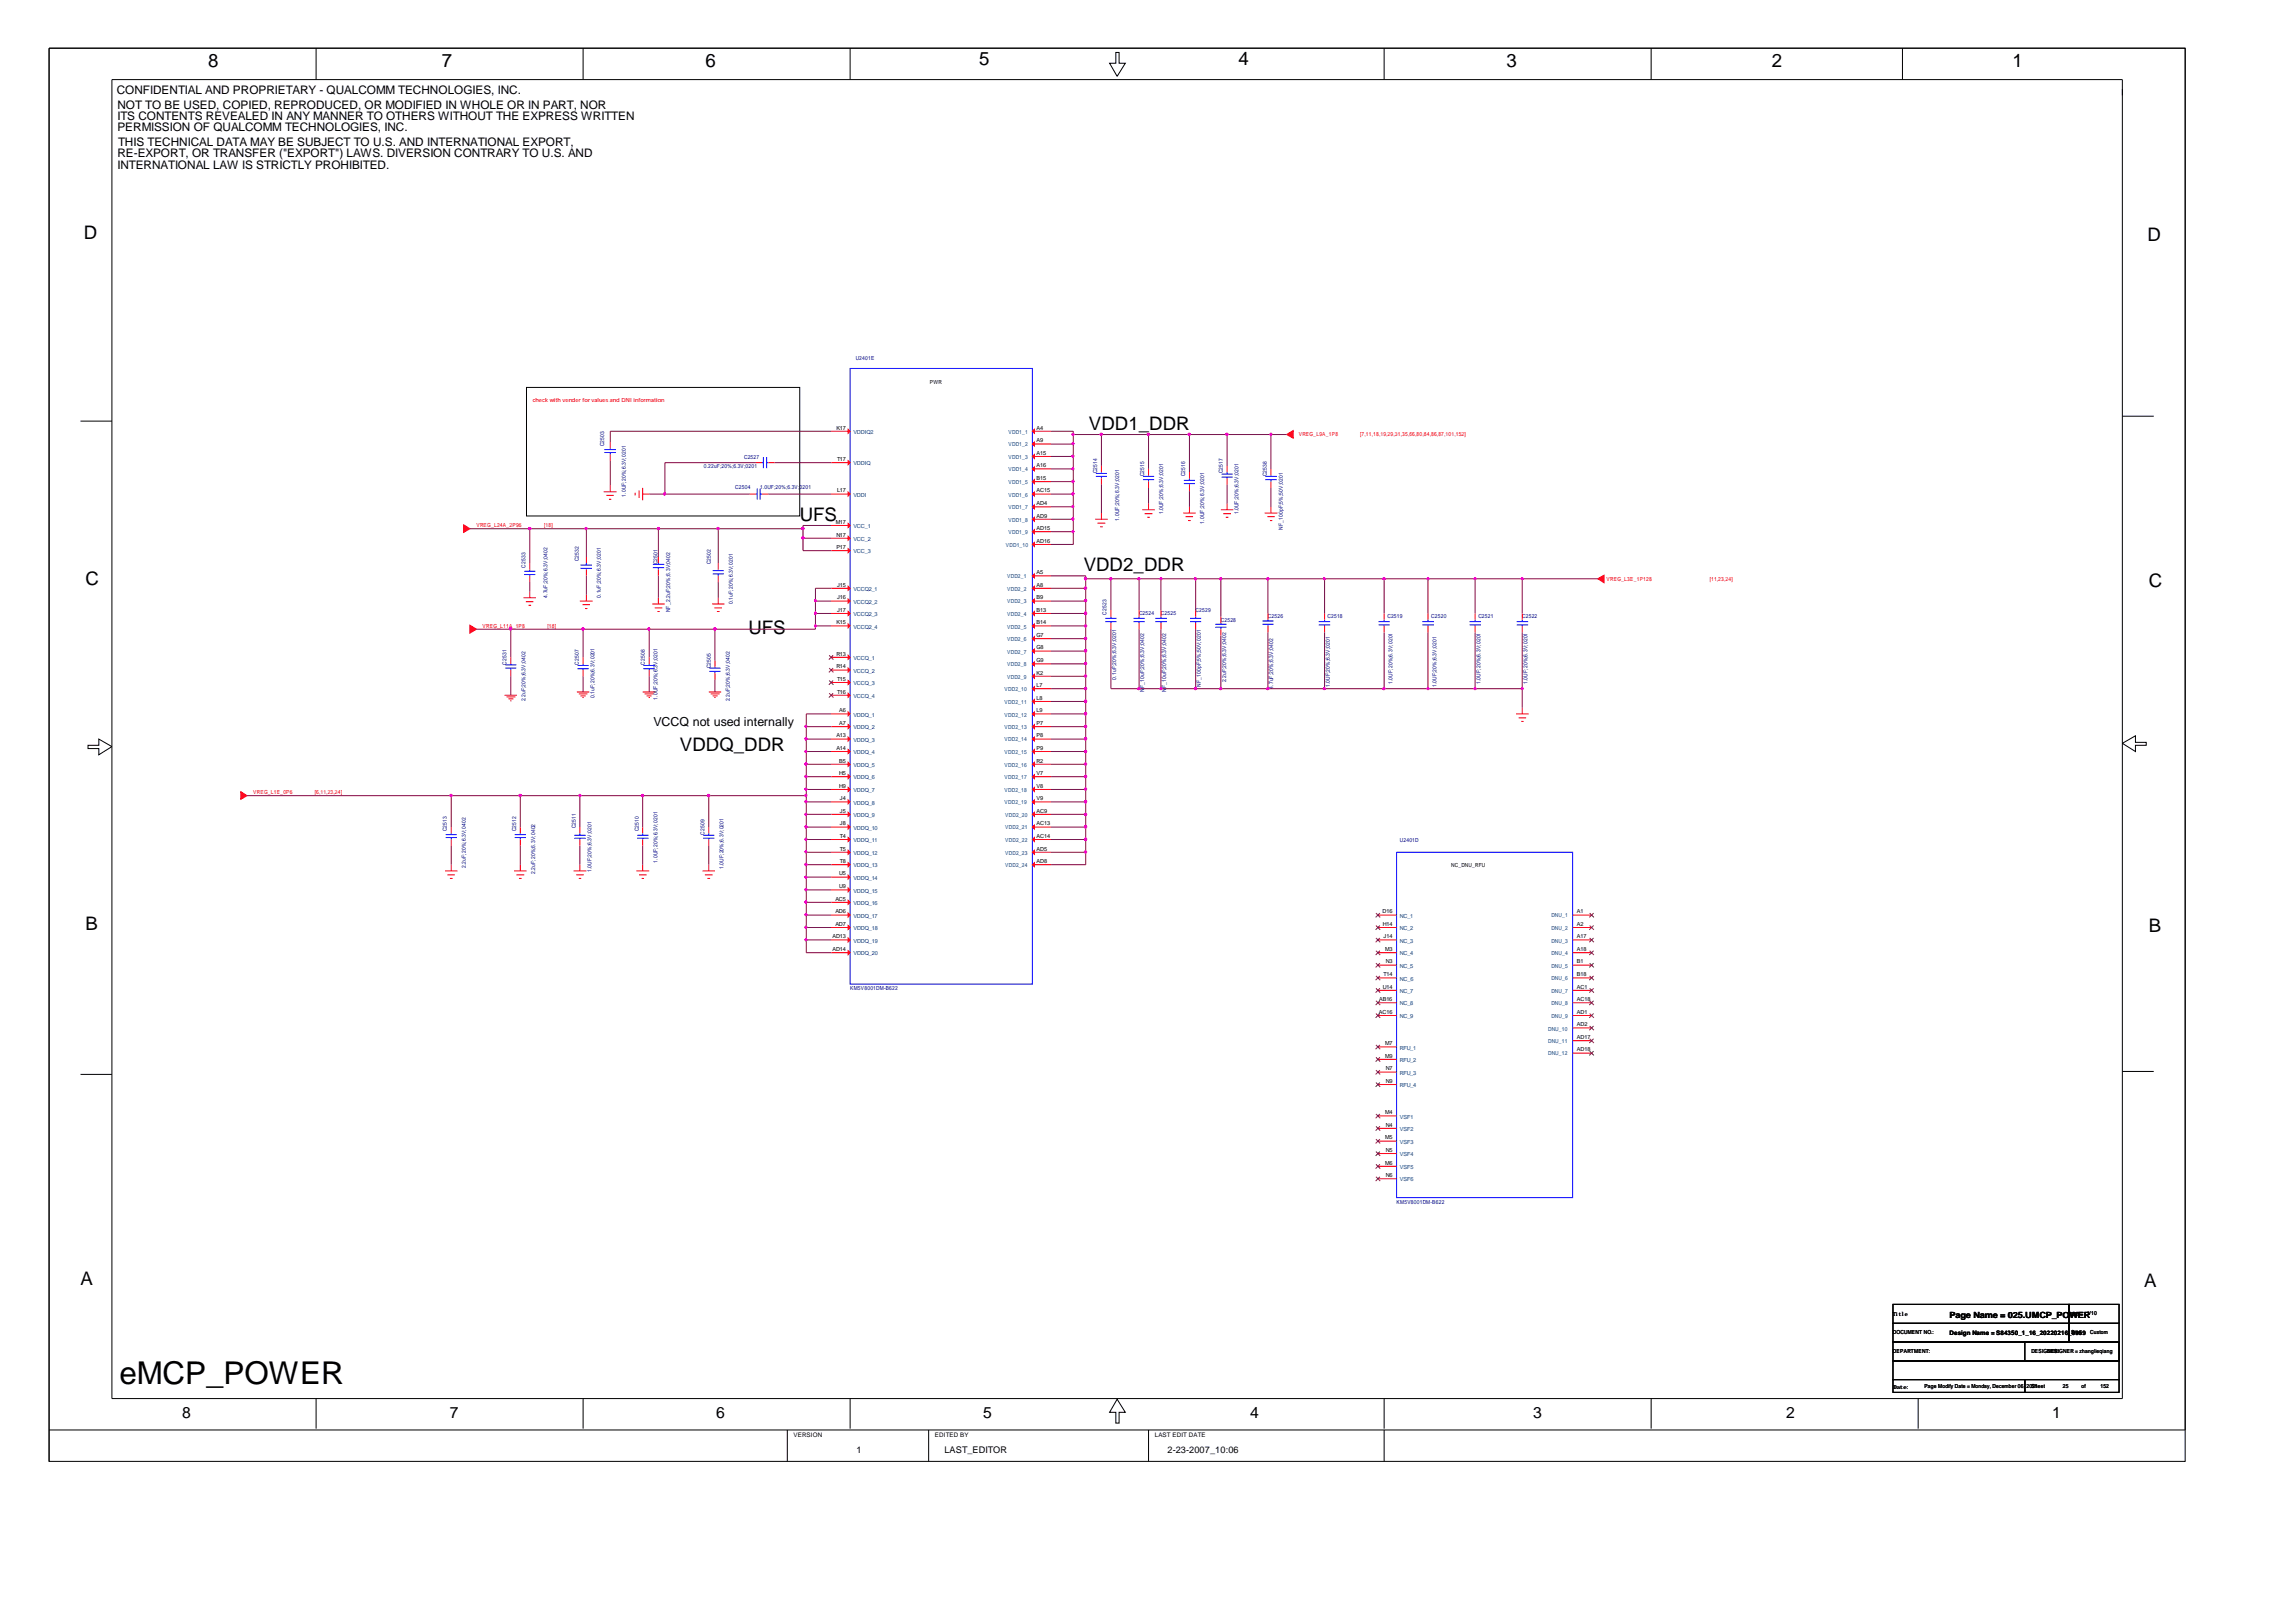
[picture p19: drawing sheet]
<svg xmlns="http://www.w3.org/2000/svg" width="297mm" height="210mm" viewBox="0 0 297 210" stroke-linecap="round" stroke-linejoin="round" font-family="sans-serif">
<defs><g id="words">
<text font-size="4.1" x="15.5" y="179">eMCP_POWER</text>
<g font-size="2.4">
<text x="26.9" y="8.7">8</text>
<text x="57.1" y="8.6">7</text>
<text x="91.3" y="8.7">6</text>
<text x="126.7" y="8.4">5</text>
<text x="160.2" y="8.4">4</text>
<text x="194.9" y="8.6">3</text>
<text x="229.2" y="8.7">2</text>
<text x="260.3" y="8.6">1</text>
<text x="10.8" y="31">D</text>
<text x="277.8" y="31.2">D</text>
<text x="140.9" y="55.6">VDD1_DDR</text>
<text x="103.5" y="67.4">UFS</text>
<text x="11" y="75.7">C</text>
<text x="140.2" y="73.9">VDD2_DDR</text>
<text x="278" y="75.9">C</text>
<text x="96.8" y="82">UFS</text>
<text x="88" y="97.2">VDDQ_DDR</text>
<text x="11" y="120.4">B</text>
<text x="278" y="120.6">B</text>
<text x="10.4" y="166.3">A</text>
<text x="277.4" y="166.5">A</text>
</g>
<g font-size="2">
<text x="23.6" y="183.4">8</text>
<text x="58.2" y="183.4">7</text>
<text x="92.7" y="183.4">6</text>
<text x="127.2" y="183.4">5</text>
<text x="161.8" y="183.4">4</text>
<text x="198.3" y="183.4">3</text>
<text x="231.1" y="183.4">2</text>
<text x="265.5" y="183.4">1</text>
</g>
<text font-size="1.6" x="84.5" y="93.9">VCCQ not used internally</text>
<g font-size="1.5">
<text x="15.1" y="12.1">CONFIDENTIAL AND PROPRIETARY - QUALCOMM TECHNOLOGIES, INC.</text>
<text x="15.2" y="15.5">ITS CONTENTS REVEALED IN ANY MANNER TO OTHERS WITHOUT THE EXPRESS WRITTEN</text>
<text x="15.2" y="14.1">NOT TO BE USED, COPIED, REPRODUCED, OR MODIFIED IN WHOLE OR IN PART, NOR</text>
<text x="15.2" y="17">PERMISSION OF QUALCOMM TECHNOLOGIES, INC.</text>
<text x="15.2" y="20.4">RE-EXPORT, OR TRANSFER (&quot;EXPORT&quot;) LAWS. DIVERSION CONTRARY TO U.S. AND</text>
<text x="15.2" y="21.9">INTERNATIONAL LAW IS STRICTLY PROHIBITED.</text>
<text x="15.3" y="18.9">THIS TECHNICAL DATA MAY BE SUBJECT TO U.S. AND INTERNATIONAL EXPORT,</text>
</g>
<g font-size="1.2">
<text x="110.8" y="188">1</text>
<text x="122.2" y="188">LAST_EDITOR</text>
<text x="151" y="188">2-23-2007_10:06</text>
</g>
<g font-size="1.1">
<text x="252.2" y="170.6">Page Name = 025.UMCP_PO</text>
<text x="267.7" y="170.6">WER</text>
</g>
<g font-size=".8">
<text x="252.2" y="172.8">Design Name = S84350_1_16_20220216_0959</text>
<text x="102.7" y="186">VERSION</text>
<text x="120.9" y="186">EDITED BY</text>
<text x="149.4" y="186">LAST EDIT DATE</text>
</g>
<g font-size=".7" fill="#000080">
<text x="110.7" y="46.6">U2401E</text>
<text x="78.1" y="57.8" transform="rotate(-90 78.1 57.8)">C2503</text>
<text x="96.3" y="59.5">C2527</text>
<text x="81" y="64.3" transform="rotate(-90 81 64.3)">1.0UF;20%;6.3V;0201</text>
<text x="91.1" y="60.5">0.22uF;20%;6.3V;0201</text>
<text x="95.1" y="63.3">C2504</text>
<text x="98.3" y="63.3">1.0UF;20%;6.3V;0201</text>
<text x="141.9" y="61.3" transform="rotate(-90 141.9 61.3)">C2514</text>
<text x="148" y="61.7" transform="rotate(-90 148 61.7)">C2515</text>
<text x="153.3" y="61.7" transform="rotate(-90 153.3 61.7)">C2516</text>
<text x="158.2" y="61.3" transform="rotate(-90 158.2 61.3)">C2517</text>
<text x="163.9" y="61.7" transform="rotate(-90 163.9 61.7)">C2538</text>
<text x="144.8" y="67.4" transform="rotate(-90 144.8 67.4)">1.0UF;20%;6.3V;0201</text>
<text x="150.5" y="66.6" transform="rotate(-90 150.5 66.6)">1.0UF;20%;6.3V;0201</text>
<text x="155.8" y="67.7" transform="rotate(-90 155.8 67.7)">1.0UF;20%;6.3V;0201</text>
<text x="160.2" y="66.6" transform="rotate(-90 160.2 66.6)">1.0UF;20%;6.3V;0201</text>
<text x="165.9" y="68.6" transform="rotate(-90 165.9 68.6)">NF_100pF;5%;50V;0201</text>
<text x="68" y="73.5" transform="rotate(-90 68 73.5)">C2533</text>
<text x="70.8" y="77.4" transform="rotate(-90 70.8 77.4)">4.7uF;20%;6.3V;0402</text>
<text x="74.9" y="72.7" transform="rotate(-90 74.9 72.7)">C2532</text>
<text x="77.7" y="77.4" transform="rotate(-90 77.7 77.4)">0.1uF;20%;6.3V;0201</text>
<text x="85" y="73" transform="rotate(-90 85 73)">C2501</text>
<text x="91.9" y="73" transform="rotate(-90 91.9 73)">C2502</text>
<text x="86.7" y="79.2" transform="rotate(-90 86.7 79.2)">NF_2.2uF;20%;6.3V;0402</text>
<text x="94.8" y="78.2" transform="rotate(-90 94.8 78.2)">0.1uF;20%;6.3V;0201</text>
<text x="143.2" y="79.6" transform="rotate(-90 143.2 79.6)">C2523</text>
<text x="147.4" y="79.6">C2524</text>
<text x="150.2" y="79.6">C2525</text>
<text x="154.7" y="79.2">C2529</text>
<text x="157.9" y="80.4">C2528</text>
<text x="164" y="80">C2526</text>
<text x="171.7" y="80">C2518</text>
<text x="179.5" y="80">C2519</text>
<text x="185.2" y="80">C2520</text>
<text x="191.3" y="80">C2521</text>
<text x="196.9" y="80">C2522</text>
<text x="65.5" y="86" transform="rotate(-90 65.5 86)">C2531</text>
<text x="74.9" y="86" transform="rotate(-90 74.9 86)">C2507</text>
<text x="83.4" y="86" transform="rotate(-90 83.4 86)">C2508</text>
<text x="91.9" y="86.5" transform="rotate(-90 91.9 86.5)">C2505</text>
<text x="144.4" y="87.9" transform="rotate(-90 144.4 87.9)">0.1uF;20%;6.3V;0201</text>
<text x="148" y="89.5" transform="rotate(-90 148 89.5)">N</text>
<text x="148" y="89.1" transform="rotate(-90 148 89.1)">F_10uF;20%;6.3V;0402</text>
<text x="150.9" y="89.5" transform="rotate(-90 150.9 89.5)">N</text>
<text x="150.9" y="89.1" transform="rotate(-90 150.9 89.1)">F_10uF;20%;6.3V;0402</text>
<text x="155.4" y="88.9" transform="rotate(-90 155.4 88.9)">NF_100pF;5%;50V;0201</text>
<text x="158.6" y="88.3" transform="rotate(-90 158.6 88.3)">2.2uF;20%;6.3V;0402</text>
<text x="164.7" y="89.1" transform="rotate(-90 164.7 89.1)">4.7uF;20%;6.3V;0402</text>
<text x="172" y="88.9" transform="rotate(-90 172 88.9)">1.0UF;20%;6.3V;0201</text>
<text x="180.2" y="88.5" transform="rotate(-90 180.2 88.5)">1.0UF;20%;6.3V;0201</text>
<text x="185.8" y="88.9" transform="rotate(-90 185.8 88.9)">1.0UF;20%;6.3V;0201</text>
<text x="191.5" y="88.5" transform="rotate(-90 191.5 88.5)">1.0UF;20%;6.3V;0201</text>
<text x="197.6" y="88.5" transform="rotate(-90 197.6 88.5)">1.0UF;20%;6.3V;0201</text>
<text x="68" y="90.8" transform="rotate(-90 68 90.8)">2.2uF;20%;6.3V;0402</text>
<text x="76.9" y="90.4" transform="rotate(-90 76.9 90.4)">0.1uF;20%;6.3V;0201</text>
<text x="85" y="90.5" transform="rotate(-90 85 90.5)">1.0UF;20%;6.3V;0201</text>
<text x="94.4" y="90.8" transform="rotate(-90 94.4 90.8)">2.2uF;20%;6.3V;0402</text>
<text x="57.8" y="107.6" transform="rotate(-90 57.8 107.6)">C2513</text>
<text x="66.8" y="107.6" transform="rotate(-90 66.8 107.6)">C2512</text>
<text x="74.5" y="107.2" transform="rotate(-90 74.5 107.2)">C2511</text>
<text x="82.6" y="107.6" transform="rotate(-90 82.6 107.6)">C2510</text>
<text x="60.3" y="112.3" transform="rotate(-90 60.3 112.3)">2.2uF;20%;6.3V;0402</text>
<text x="69.2" y="113.1" transform="rotate(-90 69.2 113.1)">2.2uF;20%;6.3V;0402</text>
<text x="76.5" y="112.9" transform="rotate(-90 76.5 112.9)">1.0UF;20%;6.3V;0201</text>
<text x="85" y="111.6" transform="rotate(-90 85 111.6)">1.0UF;20%;6.3V;0201</text>
<text x="91.1" y="108" transform="rotate(-90 91.1 108)">C2509</text>
<text x="93.6" y="112.5" transform="rotate(-90 93.6 112.5)">1.0UF;20%;6.3V;0201</text>
<text x="181.1" y="109">U2401D</text>
<text x="110" y="128.2">KM5V8001DM-B622</text>
<text x="180.7" y="155.8">KM5V8001DM-B622</text>
</g>
<g font-size=".7" fill="#f00">
<text x="68.9" y="52.1">check with vender for values and DNI information</text>
<text x="168" y="56.4">VREG_L9A_1P8</text>
<text x="176" y="56.4">[7,11,18,19,29,31,35,66,80,84,86,87,101,152]</text>
<text x="61.6" y="68.3">VREG_L24A_2P96</text>
<text x="70.4" y="68.3">[18]</text>
<text x="207.9" y="75.2">VREG_L3E_1P128</text>
<text x="221.2" y="75.2">[11,23,24]</text>
<text x="62.4" y="81.3">VREG_L11A_1P8</text>
<text x="70.8" y="81.3">[18]</text>
<text x="32.8" y="102.8">VREG_L1E_0P6</text>
<text x="40.7" y="102.8">[6,11,23,24]</text>
</g>
<g font-size=".7">
<text x="120.3" y="49.6">PWR</text>
<text x="108.2" y="55.6">K17</text>
<text x="108.3" y="59.7">T17</text>
<text x="134.1" y="55.6">A4</text>
<text x="134.1" y="58.9">A15</text>
<text x="134.1" y="57.2">A9</text>
<text x="108.3" y="63.7">L17</text>
<text x="134.1" y="62.1">B15</text>
<text x="134.1" y="65.4">AD4</text>
<text x="134.1" y="60.5">A16</text>
<text x="134.1" y="63.7">AC15</text>
<text x="108.1" y="67.8">M17</text>
<text x="108.2" y="71">P17</text>
<text x="108.2" y="69.4">N17</text>
<text x="134.1" y="68.6">AD15</text>
<text x="134.1" y="67">AD9</text>
<text x="134.1" y="70.2">AD16</text>
<text x="108.3" y="75.9">J15</text>
<text x="108.3" y="77.6">J16</text>
<text x="134.1" y="75.9">A8</text>
<text x="134.1" y="74.3">A5</text>
<text x="134.1" y="77.6">B9</text>
<text x="108.2" y="80.8">K15</text>
<text x="108.3" y="79.2">J17</text>
<text x="134.1" y="80.8">B14</text>
<text x="134.1" y="79.2">B13</text>
<text x="134.1" y="82.4">G7</text>
<text x="108.2" y="86.5">R14</text>
<text x="108.2" y="84.9">R13</text>
<text x="108.3" y="89.8">T16</text>
<text x="108.3" y="88.1">T15</text>
<text x="134.1" y="84">G8</text>
<text x="134.1" y="85.7">G9</text>
<text x="134.1" y="87.3">K2</text>
<text x="134.1" y="88.9">L7</text>
<text x="108.2" y="95.4">A13</text>
<text x="108.6" y="93.8">A7</text>
<text x="108.6" y="92.2">A6</text>
<text x="134.1" y="90.6">L8</text>
<text x="134.1" y="92.2">L9</text>
<text x="134.1" y="93.8">P7</text>
<text x="134.1" y="95.4">P8</text>
<text x="108.2" y="97">A14</text>
<text x="108.6" y="100.3">H5</text>
<text x="108.6" y="98.7">B5</text>
<text x="108.6" y="102">H9</text>
<text x="134.1" y="97">P9</text>
<text x="134.1" y="100.3">V7</text>
<text x="134.1" y="98.7">R2</text>
<text x="134.1" y="102">V8</text>
<text x="108.7" y="103.6">J4</text>
<text x="108.7" y="105.2">J5</text>
<text x="108.7" y="106.8">J8</text>
<text x="134.1" y="103.6">V9</text>
<text x="134.1" y="106.8">AC13</text>
<text x="134.1" y="105.2">AC9</text>
<text x="108.6" y="113.3">U5</text>
<text x="108.7" y="108.4">T4</text>
<text x="108.7" y="111.7">T8</text>
<text x="108.7" y="110.1">T5</text>
<text x="134.1" y="110.1">AD5</text>
<text x="134.1" y="108.4">AC14</text>
<text x="134.1" y="111.7">AD8</text>
<text x="187.7" y="112.2">NC_DNU_RFU</text>
<text x="108.1" y="116.6">AC5</text>
<text x="108.1" y="119.8">AD7</text>
<text x="108.1" y="118.2">AD6</text>
<text x="108.6" y="114.9">U9</text>
<text x="178.9" y="118.2">D16</text>
<text x="178.9" y="119.8">H14</text>
<text x="204" y="118.2">A1</text>
<text x="204" y="119.8">A2</text>
<text x="107.7" y="123.1">AD14</text>
<text x="107.7" y="121.4">AD13</text>
<text x="179" y="121.4">J14</text>
<text x="179.2" y="123.1">M3</text>
<text x="179.3" y="124.7">N3</text>
<text x="204" y="124.7">B1</text>
<text x="204" y="121.4">A17</text>
<text x="204" y="123.1">A18</text>
<text x="178.4" y="131.2">AC16</text>
<text x="178.4" y="129.6">AB16</text>
<text x="178.9" y="127.9">U14</text>
<text x="179" y="126.3">T14</text>
<text x="204" y="131.2">AD1</text>
<text x="204" y="126.3">B18</text>
<text x="204" y="127.9">AC1</text>
<text x="204" y="129.6">AC18</text>
<text x="179.2" y="135.3">M7</text>
<text x="179.2" y="136.9">M9</text>
<text x="204" y="132.8">AD2</text>
<text x="204" y="134.5">AD17</text>
<text x="204" y="136.1">AD18</text>
<text x="179.3" y="138.5">N7</text>
<text x="179.3" y="140.1">N9</text>
<text x="179.2" y="144.2">M4</text>
<text x="179.2" y="147.5">M5</text>
<text x="179.3" y="145.8">N4</text>
<text x="179.3" y="149.1">N5</text>
<text x="179.2" y="150.7">M6</text>
<text x="179.3" y="152.3">N6</text>
<text x="244.9" y="170.3">Title</text>
<text x="244.9" y="172.7">DOCUMENT NO.:</text>
<text x="268" y="172.7">Size</text>
<text x="268" y="170.3">REV: V10</text>
<text x="270.4" y="172.7">Custom</text>
<text x="244.9" y="175.1">DEPARTMENT:</text>
<text x="245" y="179.7">Date:</text>
<text x="249" y="179.7">Page Modify Date = Monday, December 06, 2021</text>
<text x="262.8" y="175.1">DESIGDESIGNER = zhanglieqiang</text>
<text x="262.8" y="179.7">Sheet</text>
<text x="264.9" y="175.1">NER:</text>
<text x="266.9" y="179.7">25</text>
<text x="269.3" y="179.7">of</text>
<text x="271.7" y="179.7">152</text>
</g>
<g font-size=".7" fill="#004080">
<text x="110.4" y="56.1">VDDIQ2</text>
<text x="130.5" y="56.1">VDD1_1</text>
<text x="130.5" y="59.4">VDD1_3</text>
<text x="130.5" y="57.8">VDD1_2</text>
<text x="110.4" y="60.2">VDDIQ</text>
<text x="110.4" y="64.3">VDDI</text>
<text x="130.5" y="62.6">VDD1_5</text>
<text x="130.5" y="65.9">VDD1_7</text>
<text x="130.5" y="61">VDD1_4</text>
<text x="130.5" y="64.3">VDD1_6</text>
<text x="110.4" y="68.3">VCC_1</text>
<text x="110.4" y="71.6">VCC_3</text>
<text x="110.4" y="70">VCC_2</text>
<text x="130.1" y="70.8">VDD1_10</text>
<text x="130.5" y="69.1">VDD1_9</text>
<text x="130.5" y="67.5">VDD1_8</text>
<text x="110.4" y="76.5">VCCQ2_1</text>
<text x="130.3" y="76.5">VDD2_2</text>
<text x="130.3" y="74.8">VDD2_1</text>
<text x="110.4" y="79.7">VCCQ2_3</text>
<text x="110.4" y="78.1">VCCQ2_2</text>
<text x="110.4" y="81.3">VCCQ2_4</text>
<text x="130.3" y="78.1">VDD2_3</text>
<text x="130.3" y="81.3">VDD2_5</text>
<text x="130.3" y="79.7">VDD2_4</text>
<text x="130.3" y="82.9">VDD2_6</text>
<text x="110.4" y="87.1">VCCQ_2</text>
<text x="110.4" y="85.4">VCCQ_1</text>
<text x="110.4" y="88.7">VCCQ_3</text>
<text x="130" y="89.5">VDD2_10</text>
<text x="130.3" y="84.6">VDD2_7</text>
<text x="130.3" y="86.2">VDD2_8</text>
<text x="130.3" y="87.8">VDD2_9</text>
<text x="110.4" y="90.3">VCCQ_4</text>
<text x="110.4" y="94.4">VDDQ_2</text>
<text x="110.4" y="92.7">VDDQ_1</text>
<text x="110.4" y="96">VDDQ_3</text>
<text x="130" y="91.1">VDD2_11</text>
<text x="130" y="92.7">VDD2_12</text>
<text x="130" y="94.3">VDD2_13</text>
<text x="130" y="95.9">VDD2_14</text>
<text x="110.4" y="97.6">VDDQ_4</text>
<text x="110.4" y="100.9">VDDQ_6</text>
<text x="110.4" y="99.2">VDDQ_5</text>
<text x="130" y="97.6">VDD2_15</text>
<text x="130" y="100.9">VDD2_17</text>
<text x="130" y="99.2">VDD2_16</text>
<text x="110.4" y="104.1">VDDQ_8</text>
<text x="110.4" y="102.5">VDDQ_7</text>
<text x="110.4" y="105.7">VDDQ_9</text>
<text x="110.4" y="107.4">VDDQ_10</text>
<text x="130" y="104.1">VDD2_19</text>
<text x="130" y="102.5">VDD2_18</text>
<text x="130" y="107.3">VDD2_21</text>
<text x="130" y="105.7">VDD2_20</text>
<text x="110.4" y="109">VDDQ_11</text>
<text x="110.4" y="112.2">VDDQ_13</text>
<text x="110.4" y="110.6">VDDQ_12</text>
<text x="110.4" y="113.8">VDDQ_14</text>
<text x="130" y="110.6">VDD2_23</text>
<text x="130" y="109">VDD2_22</text>
<text x="130" y="112.2">VDD2_24</text>
<text x="110.4" y="117.1">VDDQ_16</text>
<text x="110.4" y="115.5">VDDQ_15</text>
<text x="110.4" y="118.8">VDDQ_17</text>
<text x="181.1" y="118.8">NC_1</text>
<text x="200.7" y="118.7">DNU_1</text>
<text x="110.4" y="120.4">VDDQ_18</text>
<text x="110.4" y="123.6">VDDQ_20</text>
<text x="110.4" y="122">VDDQ_19</text>
<text x="181.1" y="122">NC_3</text>
<text x="181.1" y="125.2">NC_5</text>
<text x="181.1" y="120.4">NC_2</text>
<text x="181.1" y="123.6">NC_4</text>
<text x="200.7" y="125.2">DNU_5</text>
<text x="200.7" y="120.3">DNU_2</text>
<text x="200.7" y="122">DNU_3</text>
<text x="200.7" y="123.6">DNU_4</text>
<text x="181.1" y="128.5">NC_7</text>
<text x="181.1" y="126.9">NC_6</text>
<text x="181.1" y="130.1">NC_8</text>
<text x="181.1" y="131.8">NC_9</text>
<text x="200.7" y="131.7">DNU_9</text>
<text x="200.7" y="126.8">DNU_6</text>
<text x="200.7" y="128.5">DNU_7</text>
<text x="200.7" y="130.1">DNU_8</text>
<text x="181.1" y="135.8">RFU_1</text>
<text x="181.1" y="137.4">RFU_2</text>
<text x="200.3" y="133.4">DNU_10</text>
<text x="200.3" y="135">DNU_11</text>
<text x="200.3" y="136.6">DNU_12</text>
<text x="181.1" y="139.1">RFU_3</text>
<text x="181.1" y="140.7">RFU_4</text>
<text x="181.1" y="146.4">VSF2</text>
<text x="181.1" y="149.6">VSF4</text>
<text x="181.1" y="144.8">VSF1</text>
<text x="181.1" y="148">VSF3</text>
<text x="181.1" y="152.9">VSF6</text>
<text x="181.1" y="151.3">VSF5</text>
</g>
</g></defs>
<g fill="none" stroke="#000" stroke-width=".13">
<path d="M6.3 6.2h276.4v178.9h-276.4M6.3 6.2h276.4v182.9h-276.4zM6.3 6.2v182.9M14.5 10.3h260.1v170.7h-260.1zM40.9 6.2v4.1M75.4 6.2v4.1M110 6.2v4.1M144.4 6.8h.4v1.4h.8l-1.1 1.7-.9-1.7h.8zM179.1 6.2v4.1M213.6 6.2v4.1M246.1 6.2v4.1M10.4 54.5h4.1"/>
<path d="M68.1 50.1h35.4v16.7h-35.4zM274.6 53.9h4M11.4 96.4h1.4v-.8l1.7 1-1.7 1.1v-.8h-1.4zM274.6 96.2l1.7-1v.9h1.4v.3h-1.4v.9zM10.4 139h4.1M274.6 138.7h4M244.9 168.8h22.8v2.5h-22.8zM244.9 171.3h22.8v2.4h-22.8zM244.9 178.5h17.1v1.7h-17.1zM244.9 176.1h29.3v2.4h-29.3zM244.9 173.7h29.3v2.4h-29.3zM262 178.5h12.2v1.7h-12.2z"/>
<path d="M262 173.7h12.2v2.4h-12.2zM267.7 168.8h6.5v2.5h-6.5zM267.7 171.3h6.5v2.4h-6.5zM40.9 181v3.9M75.4 181v3.9M101.9 185.1v4M110 181v3.9M120.1 185.1v4M144.5 181.1l1.1 1.7h-.8v1.4h-.4v-1.4h-.8zM148.6 185.1v4M179.1 181v3.9M179.1 185.1v4"/>
<path d="M213.6 181v3.9M248.2 181v3.9"/>
</g>
<g fill="none" stroke="#f00" stroke-width=".13">
<path d="M79 57.2v.8M79 58.8v.8M97.8 59.9h.8M99.4 59.9h.8M107.5 59.9h2.5M107.5 55.8h2.5M133.6 55.8h2.4M133.6 59.1h2.4M133.6 57.5h2.4M67.7 77.4h1.6M68 77.9h1M68.4 78.3h.3"/>
<path d="M68.5 72.9v.8M68.5 74.5v.8M68.5 76.6v.8M75 77.8h1.7M75.4 78.2h.9M75.7 78.8h.3M75.9 72.1v.8M75.9 73.7v.8M75.9 76.9v.9M78.1 63.6h1.7M78.4 64.1h1M78.8 64.6h.3"/>
<path d="M79 62.8v.8M82.2 63.8v.3M82.7 63.5v.9M83.1 63.1v1.6M83.1 63.9h.9M84.4 78.2h1.6M84.7 78.7h1M85 79.1h.3M85.2 72.1v.8M85.2 73.7v.8M85.2 77.4v.8M92.1 78.2h1.6"/>
<path d="M92.4 78.7h1M92.8 79.1h.3M92.9 72.9v.8M92.9 74.5v.8M92.9 77.4v.8M97 63.9h.8M98.6 63.9h.8M107.5 77.8h2.5M107.5 63.9h2.5M107.5 68h2.5M107.5 71.3h2.5M107.5 76.1h2.5"/>
<path d="M107.5 79.4h2.5M107.5 69.7h2.5M133.6 67.2h2.4M133.6 77.8h2.4M133.6 63.9h2.4M133.6 76.1h2.4M133.6 79.4h2.4M133.6 62.3h2.4M133.6 65.6h2.4M133.6 68.8h2.4M133.6 60.7h2.4M133.6 70.5h2.4"/>
<path d="M133.6 74.5h2.4M141.7 67.2h1.6M142 67.7h1M142.3 68.2h.4M142.5 60.3v.8M142.5 61.9v.8M142.5 66.4v.8M143.7 79v.8M147.4 79v.8M147.8 66h1.6M148.1 66.5h1M148.4 66.9h.4"/>
<path d="M148.6 60.7v.8M148.6 62.3v.8M148.6 65.2v.8M150.2 79v.8M153.1 66.4h1.6M153.4 66.9h.9M153.7 67.4h.4M153.9 61.1v.8M153.9 62.7v.9M153.9 65.6v.8M154.7 79v.8M157.9 66h1.7"/>
<path d="M157.9 79.8v.8M158.2 66.5h1.1M158.6 66.9h.3M158.7 60.3v.8M158.7 61.9v.8M158.7 65.2v.8M163.6 66.4h1.7M164 66.9h.9M164 79.4v.8M164.3 67.4h.3M164.4 60.7v.8M164.4 62.3v.8"/>
<path d="M164.4 65.6v.8M171.4 79.4v.8M179.1 79.4v.8M184.7 79.4v.8M190.8 79.4v.8M196.9 79.4v.8M65.3 90h1.6M65.5 90.2h1.2M65.8 90.4h.6M66 90.7h.2M66.1 85.1v.8M66.1 86.7v.8"/>
<path d="M74.6 89.5h1.6M74.9 89.8h1.1M75.1 90.1h.7M75.4 90.3h.1M75.4 85.1v.8M75.4 86.7v.8M83.1 89.5h1.7M83.4 89.8h1.1M83.7 90.1h.6M83.9 90.3h.2M84 85.1v.8M84 86.7v.8"/>
<path d="M91.7 89.5h1.6M91.9 89.8h1.2M92.2 90.1h.6M92.4 90.3h.2M92.5 85.5v.8M92.5 87.1v.8M107.5 90h2.5M107.5 92.4h2.5M107.5 86.7h2.5M107.5 94h2.5M107.5 97.3h2.5M107.5 81h2.5"/>
<path d="M107.5 85.1h2.5M107.5 88.3h2.5M107.5 95.6h2.5M107.5 98.9h2.5M133.6 92.4h2.4M133.6 94h2.4M133.6 97.3h2.4M133.6 81h2.4M133.6 95.6h2.4M133.6 98.9h2.4M133.6 84.3h2.4M133.6 82.6h2.4"/>
<path d="M133.6 85.9h2.4M133.6 87.5h2.4M133.6 90.8h2.4M133.6 89.1h2.4M143.7 80.6v.8M147.4 80.6v.8M150.2 80.6v.8M154.7 80.6v.8M157.9 81.4v.8M164 81v.8M171.4 81v.8M179.1 81v.8"/>
<path d="M184.7 81v.8M190.8 81v.8M196.1 92.4h1.7M196.5 92.9h.9M196.8 93.4h.3M196.9 81v.8M196.9 91.6v.8M57.6 112.7h1.6M57.9 113.2h.9M58.2 113.7h.3M58.4 107v.8M58.4 108.6v.8"/>
<path d="M58.4 111.9v.8M66.5 112.7h1.6M66.8 113.2h1M67.1 113.7h.4M67.3 107v.8M67.3 108.6v.8M67.3 111.9v.8M74.2 112.7h1.7M74.5 113.2h1M74.9 113.7h.3M75 107v.8M75 108.6v.8"/>
<path d="M75 111.9v.8M82.3 112.7h1.7M82.7 113.2h1M83 113.7h.3M83.1 107v.8M83.1 108.6v.8M83.1 111.9v.8M90.9 112.7h1.6M91.2 113.2h1M91.5 113.7h.4M91.7 107v.8M91.7 108.6v.8"/>
<path d="M91.7 111.9v.8M107.5 100.5h2.5M107.5 103.8h2.5M107.5 102.2h2.5M107.5 105.4h2.5M107.5 108.6h2.5M107.5 111.9h2.5M107.5 107h2.5M107.5 110.3h2.5M107.5 113.5h2.5M107.5 116.8h2.5M107.5 115.2h2.5"/>
<path d="M107.5 118.4h2.5M133.6 100.5h2.4M133.6 103.8h2.4M133.6 102.2h2.4M133.6 105.4h2.4M133.6 108.6h2.4M133.6 111.9h2.4M133.6 107h2.4M133.6 110.3h2.4M178.3 118.4h2.4M203.5 118.4h2.4M107.5 120h2.5"/>
<path d="M107.5 123.3h2.5M107.5 121.6h2.5M178.3 120h2.4M178.3 123.3h2.4M178.3 121.6h2.4M178.3 124.9h2.4M178.3 128.2h2.4M178.3 138.7h2.4M178.3 131.4h2.4M178.3 126.5h2.4M178.3 129.8h2.4M178.3 135.5h2.4"/>
<path d="M178.3 137.1h2.4M203.5 120h2.4M203.5 123.3h2.4M203.5 121.6h2.4M203.5 124.9h2.4M203.5 128.2h2.4M203.5 131.4h2.4M203.5 126.5h2.4M203.5 129.8h2.4M203.5 133h2.4M203.5 134.7h2.4M203.5 136.3h2.4"/>
<path d="M178.3 146h2.4M178.3 149.3h2.4M178.3 152.5h2.4M178.3 140.3h2.4M178.3 144.4h2.4M178.3 147.7h2.4M178.3 150.9h2.4"/>
</g>
<g fill="#f00" stroke="#f00" stroke-width=".13">
<path d="M60 67.9l.8 .5-.8 .5z" fill-rule="evenodd"/>
<path d="M60.8 80.9l.8 .5-.8 .5z" fill-rule="evenodd"/>
<path d="M31.2 102.5l.8 .5-.8 .4z" fill-rule="evenodd"/>
<path d="M166.5 56.2l.8-.5v1z" fill-rule="evenodd"/>
<path d="M206.7 74.9l.8-.5v1z" fill-rule="evenodd"/>
<path d="M109.7 55.6l.3 .2-.3 .3z" fill-rule="evenodd"/>
<path d="M109.7 59.6l.3 .3-.3 .2z" fill-rule="evenodd"/>
<path d="M109.7 63.7l.3 .2-.3 .3z" fill-rule="evenodd"/>
<path d="M109.7 67.7l.3 .3-.3 .3z" fill-rule="evenodd"/>
<path d="M109.7 71l.3 .3-.3 .2z" fill-rule="evenodd"/>
<path d="M109.7 75.9l.3 .2-.3 .3z" fill-rule="evenodd"/>
<path d="M109.7 79.1l.3 .3-.3 .2z" fill-rule="evenodd"/>
<path d="M109.7 86.5l.3 .2-.3 .3z" fill-rule="evenodd"/>
<path d="M109.7 89.7l.3 .3-.3 .2z" fill-rule="evenodd"/>
<path d="M109.7 93.8l.3 .2-.3 .3z" fill-rule="evenodd"/>
<path d="M109.7 97l.3 .3-.3 .2z" fill-rule="evenodd"/>
<path d="M109.7 100.3l.3 .2-.3 .3z" fill-rule="evenodd"/>
<path d="M109.7 103.5l.3 .3-.3 .2z" fill-rule="evenodd"/>
<path d="M133.6 55.8l.2-.2v.5z" fill-rule="evenodd"/>
<path d="M133.6 59.1l.2-.3v.5z" fill-rule="evenodd"/>
<path d="M133.6 62.3l.2-.2v.5z" fill-rule="evenodd"/>
<path d="M133.6 65.6l.2-.3v.5z" fill-rule="evenodd"/>
<path d="M133.6 68.8l.2-.2v.5z" fill-rule="evenodd"/>
<path d="M133.6 76.1l.2-.2v.5z" fill-rule="evenodd"/>
<path d="M109.7 69.4l.3 .3-.3 .2z" fill-rule="evenodd"/>
<path d="M109.7 77.5l.3 .3-.3 .2z" fill-rule="evenodd"/>
<path d="M109.7 80.7l.3 .3-.3 .3z" fill-rule="evenodd"/>
<path d="M109.7 84.8l.3 .3-.3 .2z" fill-rule="evenodd"/>
<path d="M109.7 88.1l.3 .2-.3 .3z" fill-rule="evenodd"/>
<path d="M109.7 92.1l.3 .3-.3 .2z" fill-rule="evenodd"/>
<path d="M109.7 95.4l.3 .2-.3 .3z" fill-rule="evenodd"/>
<path d="M109.7 98.7l.3 .2-.3 .3z" fill-rule="evenodd"/>
<path d="M109.7 101.9l.3 .3-.3 .2z" fill-rule="evenodd"/>
<path d="M109.7 105.1l.3 .3-.3 .2z" fill-rule="evenodd"/>
<path d="M109.7 108.4l.3 .2-.3 .3z" fill-rule="evenodd"/>
<path d="M109.7 111.6l.3 .3-.3 .3z" fill-rule="evenodd"/>
<path d="M109.7 106.8l.3 .2-.3 .3z" fill-rule="evenodd"/>
<path d="M109.7 110l.3 .3-.3 .2z" fill-rule="evenodd"/>
<path d="M109.7 113.3l.3 .2-.3 .3z" fill-rule="evenodd"/>
<path d="M109.7 116.5l.3 .3-.3 .2z" fill-rule="evenodd"/>
<path d="M109.7 119.8l.3 .2-.3 .3z" fill-rule="evenodd"/>
<path d="M109.7 123l.3 .3-.3 .2z" fill-rule="evenodd"/>
<path d="M109.7 114.9l.3 .3-.3 .2z" fill-rule="evenodd"/>
<path d="M109.7 118.2l.3 .2-.3 .3z" fill-rule="evenodd"/>
<path d="M109.7 121.4l.3 .2-.3 .3z" fill-rule="evenodd"/>
<path d="M133.6 57.5l.2-.3v.5z" fill-rule="evenodd"/>
<path d="M133.6 60.7l.2-.3v.5z" fill-rule="evenodd"/>
<path d="M133.6 63.9l.2-.2v.5z" fill-rule="evenodd"/>
<path d="M133.6 67.2l.2-.3v.6z" fill-rule="evenodd"/>
<path d="M133.6 70.5l.2-.3v.5z" fill-rule="evenodd"/>
<path d="M133.6 74.5l.2-.2v.5z" fill-rule="evenodd"/>
<path d="M133.6 77.8l.2-.3v.5z" fill-rule="evenodd"/>
<path d="M133.6 81l.2-.3v.6z" fill-rule="evenodd"/>
<path d="M133.6 84.3l.2-.3v.5z" fill-rule="evenodd"/>
<path d="M133.6 79.4l.2-.3v.5z" fill-rule="evenodd"/>
<path d="M133.6 82.6l.2-.2v.5z" fill-rule="evenodd"/>
<path d="M133.6 85.9l.2-.2v.5z" fill-rule="evenodd"/>
<path d="M133.6 87.5l.2-.2v.5z" fill-rule="evenodd"/>
<path d="M133.6 90.8l.2-.3v.5z" fill-rule="evenodd"/>
<path d="M133.6 89.1l.2-.2v.5z" fill-rule="evenodd"/>
<path d="M133.6 92.4l.2-.3v.5z" fill-rule="evenodd"/>
<path d="M133.6 94l.2-.2v.5z" fill-rule="evenodd"/>
<path d="M133.6 95.6l.2-.2v.5z" fill-rule="evenodd"/>
<path d="M133.6 97.3l.2-.3v.5z" fill-rule="evenodd"/>
<path d="M133.6 100.5l.2-.2v.5z" fill-rule="evenodd"/>
<path d="M133.6 103.8l.2-.3v.5z" fill-rule="evenodd"/>
<path d="M133.6 107l.2-.2v.5z" fill-rule="evenodd"/>
<path d="M133.6 110.3l.2-.3v.5z" fill-rule="evenodd"/>
<path d="M133.6 98.9l.2-.2v.5z" fill-rule="evenodd"/>
<path d="M133.6 102.2l.2-.3v.5z" fill-rule="evenodd"/>
<path d="M133.6 105.4l.2-.3v.5z" fill-rule="evenodd"/>
<path d="M133.6 108.6l.2-.2v.5z" fill-rule="evenodd"/>
<path d="M133.6 111.9l.2-.3v.6z" fill-rule="evenodd"/>
</g>
<g fill="none" stroke="#00f" stroke-width=".13">
<path d="M78.2 58.6h1.5M78.2 58.2h1.5M79 58v.2M79 58.6v.2M98.6 59.9h.2M98.8 59.2v1.4M99.2 59.2v1.4M99.2 59.9h.2M110 47.7h23.6v79.7h-23.6zM67.8 73.9h1.5M67.8 74.4h1.5M68.5 73.7v.2"/>
<path d="M68.5 74.4v.1M75.1 73.1h1.5M75.1 73.5h1.5M75.9 72.9v.2M75.9 73.5v.2M84.5 73.5h1.4M84.5 73h1.4M85.2 72.9v.1M85.2 73.5v.2M92.2 74.3h1.4M92.2 73.8h1.4M92.9 73.7v.1"/>
<path d="M92.9 74.3v.2M97.8 63.9h.2M98 63.2v1.5M98.3 63.2v1.5M98.3 63.9h.3M141.8 61.7h1.4M141.8 61.3h1.4M142.5 61.1v.2M142.5 61.7v.2M143.7 79.8v.2M147.4 79.8v.2M147.9 62.1h1.4"/>
<path d="M147.9 61.7h1.4M148.6 61.5v.2M148.6 62.1v.2M150.2 79.8v.2M153.2 62.2h1.4M153.2 62.6h1.4M153.9 61.9v.3M153.9 62.6v.1M154.7 79.8v.2M158 61.4h1.5M158 61.7h1.5M158.7 61.1v.3"/>
<path d="M158.7 61.7v.2M163.7 62.1h1.5M163.7 61.7h1.5M164.4 61.5v.2M164.4 62.1v.2M65.4 86.5h1.4M65.4 86h1.4M66.1 85.9v.1M66.1 86.5v.2M74.7 86.1h1.5M74.7 86.5h1.5M75.4 85.9v.2"/>
<path d="M75.4 86.5v.2M83.2 86.1h1.5M83.2 86.5h1.5M84 85.9v.2M84 86.5v.2M91.8 86.5h1.4M91.8 86.9h1.4M92.5 86.3v.2M92.5 86.9v.2M143 80.4h1.4M143 80h1.4M143.7 80.4v.2"/>
<path d="M146.6 80.4h1.5M146.6 80h1.5M147.4 80.4v.2M149.5 80.4h1.5M149.5 80h1.5M150.2 80.4v.2M154 80.4h1.4M154 80h1.4M154.7 80.4v.2M157.2 80.8h1.5M157.2 81.2h1.5M157.9 80.6v.2"/>
<path d="M157.9 81.2v.2M163.3 80.8h1.5M163.3 80.4h1.5M164 80.2v.2M164 80.8v.2M170.6 80.4h1.5M170.6 80.9h1.5M171.4 80.2v.2M171.4 80.9v.1M178.4 80.4h1.4M178.4 80.9h1.4M179.1 80.2v.2"/>
<path d="M179.1 80.9v.1M184 80.4h1.5M184 80.9h1.5M184.7 80.2v.2M184.7 80.9v.1M190.1 80.4h1.5M190.1 80.9h1.5M190.8 80.2v.2M190.8 80.9v.1M196.2 80.4h1.5M196.2 80.9h1.5M196.9 80.2v.2"/>
<path d="M196.9 80.9v.1M57.7 108.4h1.4M57.7 108h1.4M58.4 107.8v.2M58.4 108.4v.2M66.6 108.4h1.4M66.6 108h1.4M67.3 107.8v.2M67.3 108.4v.2M74.3 108.1h1.5M74.3 108.5h1.5M75 107.8v.3"/>
<path d="M75 108.5v.1M82.4 108.1h1.5M82.4 108.5h1.5M83.1 107.8v.3M83.1 108.5v.1M91 108.1h1.4M91 108.5h1.4M91.7 107.8v.3M91.7 108.5v.1M180.7 110.3h22.8v44.7h-22.8z"/>
</g>
<g fill="none" stroke="#804000" stroke-width=".13">
<path d="M107.3 86.5l.5 .5M107.3 89.7l.5 .6M107.3 84.8l.5 .6M107.3 88.1l.5 .5M107.8 86.5l-.6 .5M107.8 89.7l-.6 .6M107.8 84.8l-.6 .6M107.8 88.1l-.6 .5M178 118.2l.6 .5M178 119.8l.6 .5M178.5 118.2l-.5 .5M178.5 119.8l-.5 .5"/>
<path d="M205.7 118.2l.5 .5M205.7 119.8l.5 .5M206.2 118.2l-.6 .5M206.2 119.8l-.6 .5M178 121.4l.6 .5M178 124.6l.6 .6M178 127.9l.6 .6M178 138.5l.6 .5M178 123l.6 .6M178 126.3l.6 .5M178 129.5l.6 .6M178 131.2l.6 .5"/>
<path d="M178 135.2l.6 .6M178 136.8l.6 .6M178.5 121.4l-.5 .5M178.5 124.6l-.5 .6M178.5 127.9l-.5 .6M178.5 138.5l-.5 .5M178.5 123l-.5 .6M178.5 126.3l-.5 .5M178.5 129.5l-.5 .6M178.5 131.2l-.5 .5M178.5 135.2l-.5 .6M178.5 136.8l-.5 .6"/>
<path d="M205.7 124.6l.5 .6M205.7 131.2l.5 .5M205.7 121.4l.5 .5M205.7 123l.5 .6M205.7 126.3l.5 .5M205.7 127.9l.5 .6M205.7 129.5l.5 .6M205.7 132.8l.5 .5M205.7 134.4l.5 .6M205.7 136l.5 .6M206.2 121.4l-.6 .5M206.2 124.6l-.6 .6"/>
<path d="M206.2 131.2l-.6 .5M206.2 123l-.6 .6M206.2 126.3l-.6 .5M206.2 127.9l-.6 .6M206.2 129.5l-.6 .6M206.2 132.8l-.6 .5M206.2 134.4l-.6 .6M206.2 136l-.6 .6M178 145.8l.6 .5M178 149l.6 .6M178 152.3l.6 .5M178 140.1l.6 .5"/>
<path d="M178 144.2l.6 .5M178 147.4l.6 .6M178 150.7l.6 .5M178.5 145.8l-.5 .5M178.5 149l-.5 .6M178.5 152.3l-.5 .5M178.5 140.1l-.5 .5M178.5 144.2l-.5 .5M178.5 147.4l-.5 .6M178.5 150.7l-.5 .5"/>
</g>
<g fill="none" stroke="#800040" stroke-width=".13">
<path d="M79 59.6v3.2M97.8 59.9h-11.8v4M100.2 59.9h7.3M107.5 55.8h-28.5v1.4M136 55.8h2.9v14.7h-2.9M136 57.5h2.9M136 59.1h2.9M138.9 56.2h19.8M142.5 56.2v4.1M148.6 56.2v4.5M153.9 56.2v4.9M164.4 56.2h-5.7v4.1"/>
<path d="M166.5 56.2h-2.1v4.5M60.8 68.4h43.1M68.5 68.4v4.5M68.5 75.3v1.3M75.9 68.4v3.7M75.9 74.5v2.4M84 63.9h13M85.2 68.4v3.7M85.2 74.5v2.9M92.9 68.4v4.5M92.9 75.3v2.1M99.4 63.9h8.1"/>
<path d="M103.9 69.7h3.6M105.5 77.8h2M105.5 79.4h2M107.5 76.1h-2v5.3h-43.9M107.5 68h-3.6v3.3h3.6M136 74.5h4.5v37.4h-4.5M136 76.1h4.5M136 77.8h4.5M136 79.4h4.5M136 60.7h2.9M136 62.3h2.9M136 63.9h2.9"/>
<path d="M136 65.6h2.9M136 67.2h2.9M136 68.8h2.9M140.5 74.9h66.2M142.5 62.7v3.7M143.7 74.9v4.1M147.4 74.9v4.1M148.6 63.1v2.1M150.2 74.9v4.1M153.9 63.6v2M154.7 74.9v4.1M157.9 74.9v4.9"/>
<path d="M158.7 62.7v2.5M164 74.9v4.5M164.4 63.1v2.5M171.4 74.9v4.5M179.1 74.9v4.5M184.7 74.9v4.5M190.8 74.9v4.5M196.9 74.9v4.5M66.1 81.4v3.7M66.1 87.5v2.5M75.4 81.4v3.7M75.4 87.5v2"/>
<path d="M84 81.4v3.7M84 87.5v2M92.5 81.4v4.1M92.5 87.9v1.6M104.3 94h3.2M104.3 95.6h3.2M104.3 97.3h3.2M104.3 98.9h3.2M105.5 81h2M107.5 92.4h-3.2v30.9h3.2M136 89.1h4.5M136 81h4.5"/>
<path d="M136 82.6h4.5M136 84.3h4.5M136 85.9h4.5M136 87.5h4.5M136 90.8h4.5M136 92.4h4.5M136 94h4.5M136 95.6h4.5M136 97.3h4.5M136 98.9h4.5M143.7 81.4v7.7h53.2M147.4 81.4v7.7"/>
<path d="M150.2 81.4v7.7M154.7 81.4v7.7M157.9 82.2v6.9M164 81.8v7.3M171.4 81.8v7.3M179.1 81.8v7.3M184.7 81.8v7.3M190.8 81.8v7.3M196.9 81.8v9.8M32 103h72.3M58.4 103v4M58.4 109.4v2.5"/>
<path d="M67.3 103v4M67.3 109.4v2.5M75 103v4M75 109.4v2.5M83.1 103v4M83.1 109.4v2.5M91.7 103v4M91.7 109.4v2.5M104.3 100.5h3.2M104.3 102.2h3.2M104.3 103.8h3.2M104.3 105.4h3.2"/>
<path d="M104.3 107h3.2M104.3 108.6h3.2M104.3 110.3h3.2M104.3 111.9h3.2M104.3 113.5h3.2M104.3 115.2h3.2M104.3 116.8h3.2M104.3 118.4h3.2M136 100.5h4.5M136 102.2h4.5M136 103.8h4.5M136 105.4h4.5"/>
<path d="M136 107h4.5M136 108.6h4.5M136 110.3h4.5M104.3 120h3.2M104.3 121.6h3.2"/>
</g>
<g fill="#f0f" stroke="#f0f" stroke-width=".13">
<path d="M150.1 74.8h.2v.2h-.2z" fill-rule="evenodd"/>
<path d="M154.5 74.8h.3v.1l-.2 .1h-.1z" fill-rule="evenodd"/>
<path d="M157.8 74.8h.2l.1 .1-.2 .1h-.1z" fill-rule="evenodd"/>
<path d="M163.9 74.8h.2l.1 .1-.2 .1h-.1z" fill-rule="evenodd"/>
<path d="M171.2 74.8h.2v.2h-.2z" fill-rule="evenodd"/>
<path d="M178.9 74.8h.2l.1 .1-.2 .1h-.1z" fill-rule="evenodd"/>
<path d="M184.6 74.8h.2v.2h-.2z" fill-rule="evenodd"/>
<path d="M190.7 74.8h.2v.2h-.2z" fill-rule="evenodd"/>
<path d="M196.8 74.8h.2v.2h-.2z" fill-rule="evenodd"/>
<path d="M58.2 102.8h.3v.2h-.3z" fill-rule="evenodd"/>
<path d="M67.2 102.8h.2v.2h-.2z" fill-rule="evenodd"/>
<path d="M83 102.8h.2l.1 .1-.2 .2-.1-.1z" fill-rule="evenodd"/>
<path d="M74.9 102.8h.2v.1l-.1 .2-.1-.1z" fill-rule="evenodd"/>
<path d="M163.9 89h.2l.1 .1-.2 .2-.1-.1z" fill-rule="evenodd"/>
<path d="M150.1 89h.2v.2h-.2z" fill-rule="evenodd"/>
<path d="M154.5 89h.3v.1l-.2 .2-.1-.1z" fill-rule="evenodd"/>
<path d="M157.8 89h.2l.1 .1-.2 .2-.1-.1z" fill-rule="evenodd"/>
<path d="M190.7 89h.2v.2h-.2z" fill-rule="evenodd"/>
<path d="M171.2 89h.2v.2h-.2z" fill-rule="evenodd"/>
<path d="M196.8 89h.2v.2h-.2z" fill-rule="evenodd"/>
<path d="M147.2 89h.2l.1 .1-.2 .2-.1-.1z" fill-rule="evenodd"/>
<path d="M184.6 89h.2v.2h-.2z" fill-rule="evenodd"/>
<path d="M178.9 89h.2l.1 .1-.2 .2-.1-.1z" fill-rule="evenodd"/>
<path d="M147.2 74.8h.2l.1 .1-.2 .1h-.1z" fill-rule="evenodd"/>
<path d="M143.6 74.8h.2v.1l-.1 .1h-.1z" fill-rule="evenodd"/>
<path d="M83.9 81.3h.1l.1 .1-.2 .1z" fill-rule="evenodd"/>
<path d="M75.3 81.3h.2v.2h-.2z" fill-rule="evenodd"/>
<path d="M85.1 68.3h.2v.1l-.1 .2-.1-.1z" fill-rule="evenodd"/>
<path d="M75.7 68.3h.2v.1l-.1 .2-.1-.1z" fill-rule="evenodd"/>
<path d="M68.4 68.3h.2v.2h-.2z" fill-rule="evenodd"/>
<path d="M65.9 81.3h.3v.2h-.3z" fill-rule="evenodd"/>
<path d="M138.7 56.1h.2v.1l-.1 .2-.1-.1z" fill-rule="evenodd"/>
<path d="M138.7 57.3h.2v.2h-.2z" fill-rule="evenodd"/>
<path d="M138.7 58.9h.2v.1l-.1 .2-.1-.1z" fill-rule="evenodd"/>
<path d="M138.7 60.6h.2v.2h-.2z" fill-rule="evenodd"/>
<path d="M138.7 63.8h.2v.1l-.1 .2-.1-.1z" fill-rule="evenodd"/>
<path d="M138.7 62.2h.2v.1l-.1 .2-.1-.1z" fill-rule="evenodd"/>
<path d="M85.9 63.8h.2v.1l-.1 .2-.1-.1z" fill-rule="evenodd"/>
<path d="M138.7 65.5h.2v.1h-.2z" fill-rule="evenodd"/>
<path d="M138.7 67.1h.2v.1l-.1 .1h-.1z" fill-rule="evenodd"/>
<path d="M138.7 68.7h.2v.2h-.2z" fill-rule="evenodd"/>
<path d="M105.4 79.3h.2l-.1 .2h-.1z" fill-rule="evenodd"/>
<path d="M105.4 77.6h.2v.2h-.2z" fill-rule="evenodd"/>
<path d="M140.3 77.6h.2l.1 .1-.2 .2-.1-.1z" fill-rule="evenodd"/>
<path d="M140.3 79.3h.2v.2h-.2z" fill-rule="evenodd"/>
<path d="M140.3 80.9h.2l.1 .1-.2 .1h-.1z" fill-rule="evenodd"/>
<path d="M140.3 82.5h.2v.2h-.2z" fill-rule="evenodd"/>
<path d="M140.3 84.1h.2v.2h-.2z" fill-rule="evenodd"/>
<path d="M140.3 87.4h.2v.2h-.2z" fill-rule="evenodd"/>
<path d="M140.3 85.8h.2l.1 .1-.2 .1-.1-.1z" fill-rule="evenodd"/>
<path d="M140.3 89h.2l.1 .1-.2 .2-.1-.1z" fill-rule="evenodd"/>
<path d="M140.3 90.6h.2v.3h-.2z" fill-rule="evenodd"/>
<path d="M104.2 93.9h.1v.2h-.1z" fill-rule="evenodd"/>
<path d="M140.3 92.2h.2v.3h-.2z" fill-rule="evenodd"/>
<path d="M140.3 93.9h.2l.1 .1-.2 .1h-.1z" fill-rule="evenodd"/>
<path d="M104.2 95.5h.1l.1 .1-.1 .2-.1-.1z" fill-rule="evenodd"/>
<path d="M140.3 95.5h.2v.2h-.2z" fill-rule="evenodd"/>
<path d="M104.2 98.8h.1l.1 .1-.1 .1h-.1z" fill-rule="evenodd"/>
<path d="M104.2 97.2h.1v.1h-.1z" fill-rule="evenodd"/>
<path d="M140.3 98.8h.2v.2h-.2z" fill-rule="evenodd"/>
<path d="M140.3 97.2h.2l.1 .1-.2 .1-.1-.1z" fill-rule="evenodd"/>
<path d="M104.2 100.4h.1l.1 .1-.1 .1h-.1z" fill-rule="evenodd"/>
<path d="M140.3 100.4h.2v.2h-.2z" fill-rule="evenodd"/>
<path d="M104.2 102h.1v.2h-.1z" fill-rule="evenodd"/>
<path d="M140.3 102h.2l.1 .1-.2 .1h-.1z" fill-rule="evenodd"/>
<path d="M104.2 105.3h.1v.2h-.1z" fill-rule="evenodd"/>
<path d="M104.2 103.6h.1l.1 .1-.1 .2-.1-.1z" fill-rule="evenodd"/>
<path d="M140.3 105.3h.2l.1 .1-.2 .1h-.1z" fill-rule="evenodd"/>
<path d="M140.3 103.6h.2v.2h-.2z" fill-rule="evenodd"/>
<path d="M104.2 106.9h.1l.1 .1-.1 .2-.1-.1z" fill-rule="evenodd"/>
<path d="M140.3 106.9h.2v.2h-.2z" fill-rule="evenodd"/>
<path d="M104.2 110.2h.1v.1h-.1z" fill-rule="evenodd"/>
<path d="M104.2 108.5h.1l.1 .1-.1 .2-.1-.1z" fill-rule="evenodd"/>
<path d="M140.3 110.2h.2l.1 .1-.2 .1-.1-.1z" fill-rule="evenodd"/>
<path d="M140.3 108.5h.2v.2h-.2z" fill-rule="evenodd"/>
<path d="M104.2 111.8h.1l.1 .1-.1 .1h-.1z" fill-rule="evenodd"/>
<path d="M104.2 113.4h.1v.2h-.1z" fill-rule="evenodd"/>
<path d="M104.2 116.6h.1l.1 .1-.1 .2-.1-.1z" fill-rule="evenodd"/>
<path d="M104.2 115h.1l.1 .1-.1 .2-.1-.1z" fill-rule="evenodd"/>
<path d="M104.2 118.3h.1v.2h-.1z" fill-rule="evenodd"/>
<path d="M104.2 121.5h.1v.2h-.1z" fill-rule="evenodd"/>
<path d="M104.2 119.9h.1l.1 .1-.1 .2-.1-.1z" fill-rule="evenodd"/>
<path d="M103.7 68.3h.3v.2h-.3z" fill-rule="evenodd"/>
<path d="M92.8 68.3h.2v.2h-.2z" fill-rule="evenodd"/>
<path d="M92.4 81.3h.2v.2h-.2z" fill-rule="evenodd"/>
<path d="M104.2 102.8h.1l.1 .1-.1 .2-.1-.1z" fill-rule="evenodd"/>
<path d="M91.6 102.8h.2v.2h-.2z" fill-rule="evenodd"/>
<path d="M148.5 56.1h.2v.2h-.2z" fill-rule="evenodd"/>
<path d="M142.4 56.1h.2v.2h-.2z" fill-rule="evenodd"/>
<path d="M153.7 56.1h.3v.2h-.3z" fill-rule="evenodd"/>
<path d="M158.6 56.1h.2v.2h-.2z" fill-rule="evenodd"/>
<path d="M164.3 56.1h.2v.1l-.1 .2-.1-.1z" fill-rule="evenodd"/>
<path d="M105.4 80.9h.2v.2h-.2z" fill-rule="evenodd"/>
<path d="M103.7 69.5h.3v.1l-.2 .1h-.1z" fill-rule="evenodd"/>
<path d="M140.3 74.8h.2l.1 .1-.2 .1h-.1z" fill-rule="evenodd"/>
<path d="M140.3 76h.2v.2h-.2z" fill-rule="evenodd"/>
<path d="M150.1 74.8h.2v.2h-.2z" fill-rule="evenodd"/>
<path d="M154.5 74.8h.3v.1l-.2 .1h-.1z" fill-rule="evenodd"/>
<path d="M157.8 74.8h.2l.1 .1-.2 .1h-.1z" fill-rule="evenodd"/>
<path d="M163.9 74.8h.2l.1 .1-.2 .1h-.1z" fill-rule="evenodd"/>
<path d="M171.2 74.8h.2v.2h-.2z" fill-rule="evenodd"/>
<path d="M178.9 74.8h.2l.1 .1-.2 .1h-.1z" fill-rule="evenodd"/>
<path d="M184.6 74.8h.2v.2h-.2z" fill-rule="evenodd"/>
<path d="M190.7 74.8h.2v.2h-.2z" fill-rule="evenodd"/>
<path d="M196.8 74.8h.2v.2h-.2z" fill-rule="evenodd"/>
<path d="M58.2 102.8h.3v.2h-.3z" fill-rule="evenodd"/>
<path d="M67.2 102.8h.2v.2h-.2z" fill-rule="evenodd"/>
<path d="M83 102.8h.2l.1 .1-.2 .2-.1-.1z" fill-rule="evenodd"/>
<path d="M74.9 102.8h.2v.1l-.1 .2-.1-.1z" fill-rule="evenodd"/>
<path d="M163.9 89h.2l.1 .1-.2 .2-.1-.1z" fill-rule="evenodd"/>
<path d="M150.1 89h.2v.2h-.2z" fill-rule="evenodd"/>
<path d="M154.5 89h.3v.1l-.2 .2-.1-.1z" fill-rule="evenodd"/>
<path d="M157.8 89h.2l.1 .1-.2 .2-.1-.1z" fill-rule="evenodd"/>
<path d="M190.7 89h.2v.2h-.2z" fill-rule="evenodd"/>
<path d="M171.2 89h.2v.2h-.2z" fill-rule="evenodd"/>
<path d="M196.8 89h.2v.2h-.2z" fill-rule="evenodd"/>
<path d="M147.2 89h.2l.1 .1-.2 .2-.1-.1z" fill-rule="evenodd"/>
<path d="M184.6 89h.2v.2h-.2z" fill-rule="evenodd"/>
<path d="M178.9 89h.2l.1 .1-.2 .2-.1-.1z" fill-rule="evenodd"/>
<path d="M147.2 74.8h.2l.1 .1-.2 .1h-.1z" fill-rule="evenodd"/>
<path d="M143.6 74.8h.2v.1l-.1 .1h-.1z" fill-rule="evenodd"/>
<path d="M83.9 81.3h.1l.1 .1-.2 .1z" fill-rule="evenodd"/>
<path d="M75.3 81.3h.2v.2h-.2z" fill-rule="evenodd"/>
<path d="M85.1 68.3h.2v.1l-.1 .2-.1-.1z" fill-rule="evenodd"/>
<path d="M75.7 68.3h.2v.1l-.1 .2-.1-.1z" fill-rule="evenodd"/>
<path d="M68.4 68.3h.2v.2h-.2z" fill-rule="evenodd"/>
<path d="M65.9 81.3h.3v.2h-.3z" fill-rule="evenodd"/>
<path d="M138.7 56.1h.2v.1l-.1 .2-.1-.1z" fill-rule="evenodd"/>
<path d="M138.7 57.3h.2v.2h-.2z" fill-rule="evenodd"/>
<path d="M138.7 58.9h.2v.1l-.1 .2-.1-.1z" fill-rule="evenodd"/>
<path d="M138.7 60.6h.2v.2h-.2z" fill-rule="evenodd"/>
<path d="M138.7 63.8h.2v.1l-.1 .2-.1-.1z" fill-rule="evenodd"/>
<path d="M138.7 62.2h.2v.1l-.1 .2-.1-.1z" fill-rule="evenodd"/>
<path d="M85.9 63.8h.2v.1l-.1 .2-.1-.1z" fill-rule="evenodd"/>
<path d="M138.7 65.5h.2v.1h-.2z" fill-rule="evenodd"/>
<path d="M138.7 67.1h.2v.1l-.1 .1h-.1z" fill-rule="evenodd"/>
<path d="M138.7 68.7h.2v.2h-.2z" fill-rule="evenodd"/>
<path d="M105.4 79.3h.2l-.1 .2h-.1z" fill-rule="evenodd"/>
<path d="M105.4 77.6h.2v.2h-.2z" fill-rule="evenodd"/>
<path d="M140.3 77.6h.2l.1 .1-.2 .2-.1-.1z" fill-rule="evenodd"/>
<path d="M140.3 79.3h.2v.2h-.2z" fill-rule="evenodd"/>
<path d="M140.3 80.9h.2l.1 .1-.2 .1h-.1z" fill-rule="evenodd"/>
<path d="M140.3 82.5h.2v.2h-.2z" fill-rule="evenodd"/>
<path d="M140.3 84.1h.2v.2h-.2z" fill-rule="evenodd"/>
<path d="M140.3 87.4h.2v.2h-.2z" fill-rule="evenodd"/>
<path d="M140.3 85.8h.2l.1 .1-.2 .1-.1-.1z" fill-rule="evenodd"/>
<path d="M140.3 89h.2l.1 .1-.2 .2-.1-.1z" fill-rule="evenodd"/>
<path d="M140.3 90.6h.2v.3h-.2z" fill-rule="evenodd"/>
<path d="M104.2 93.9h.1v.2h-.1z" fill-rule="evenodd"/>
<path d="M140.3 92.2h.2v.3h-.2z" fill-rule="evenodd"/>
<path d="M140.3 93.9h.2l.1 .1-.2 .1h-.1z" fill-rule="evenodd"/>
<path d="M104.2 95.5h.1l.1 .1-.1 .2-.1-.1z" fill-rule="evenodd"/>
<path d="M140.3 95.5h.2v.2h-.2z" fill-rule="evenodd"/>
<path d="M104.2 98.8h.1l.1 .1-.1 .1h-.1z" fill-rule="evenodd"/>
<path d="M104.2 97.2h.1v.1h-.1z" fill-rule="evenodd"/>
<path d="M140.3 98.8h.2v.2h-.2z" fill-rule="evenodd"/>
<path d="M140.3 97.2h.2l.1 .1-.2 .1-.1-.1z" fill-rule="evenodd"/>
<path d="M104.2 100.4h.1l.1 .1-.1 .1h-.1z" fill-rule="evenodd"/>
<path d="M140.3 100.4h.2v.2h-.2z" fill-rule="evenodd"/>
<path d="M104.2 102h.1v.2h-.1z" fill-rule="evenodd"/>
<path d="M140.3 102h.2l.1 .1-.2 .1h-.1z" fill-rule="evenodd"/>
<path d="M104.2 105.3h.1v.2h-.1z" fill-rule="evenodd"/>
<path d="M104.2 103.6h.1l.1 .1-.1 .2-.1-.1z" fill-rule="evenodd"/>
<path d="M140.3 105.3h.2l.1 .1-.2 .1h-.1z" fill-rule="evenodd"/>
<path d="M140.3 103.6h.2v.2h-.2z" fill-rule="evenodd"/>
<path d="M104.2 106.9h.1l.1 .1-.1 .2-.1-.1z" fill-rule="evenodd"/>
<path d="M140.3 106.9h.2v.2h-.2z" fill-rule="evenodd"/>
<path d="M104.2 110.2h.1v.1h-.1z" fill-rule="evenodd"/>
<path d="M104.2 108.5h.1l.1 .1-.1 .2-.1-.1z" fill-rule="evenodd"/>
<path d="M140.3 110.2h.2l.1 .1-.2 .1-.1-.1z" fill-rule="evenodd"/>
<path d="M140.3 108.5h.2v.2h-.2z" fill-rule="evenodd"/>
<path d="M104.2 111.8h.1l.1 .1-.1 .1h-.1z" fill-rule="evenodd"/>
<path d="M104.2 113.4h.1v.2h-.1z" fill-rule="evenodd"/>
<path d="M104.2 116.6h.1l.1 .1-.1 .2-.1-.1z" fill-rule="evenodd"/>
<path d="M104.2 115h.1l.1 .1-.1 .2-.1-.1z" fill-rule="evenodd"/>
<path d="M104.2 118.3h.1v.2h-.1z" fill-rule="evenodd"/>
<path d="M104.2 121.5h.1v.2h-.1z" fill-rule="evenodd"/>
<path d="M104.2 119.9h.1l.1 .1-.1 .2-.1-.1z" fill-rule="evenodd"/>
<path d="M103.7 68.3h.3v.2h-.3z" fill-rule="evenodd"/>
<path d="M92.8 68.3h.2v.2h-.2z" fill-rule="evenodd"/>
<path d="M92.4 81.3h.2v.2h-.2z" fill-rule="evenodd"/>
<path d="M104.2 102.8h.1l.1 .1-.1 .2-.1-.1z" fill-rule="evenodd"/>
<path d="M91.6 102.8h.2v.2h-.2z" fill-rule="evenodd"/>
<path d="M148.5 56.1h.2v.2h-.2z" fill-rule="evenodd"/>
<path d="M142.4 56.1h.2v.2h-.2z" fill-rule="evenodd"/>
<path d="M153.7 56.1h.3v.2h-.3z" fill-rule="evenodd"/>
<path d="M158.6 56.1h.2v.2h-.2z" fill-rule="evenodd"/>
<path d="M164.3 56.1h.2v.1l-.1 .2-.1-.1z" fill-rule="evenodd"/>
<path d="M105.4 80.9h.2v.2h-.2z" fill-rule="evenodd"/>
<path d="M103.7 69.5h.3v.1l-.2 .1h-.1z" fill-rule="evenodd"/>
<path d="M140.3 74.8h.2l.1 .1-.2 .1h-.1z" fill-rule="evenodd"/>
<path d="M140.3 76h.2v.2h-.2z" fill-rule="evenodd"/>
</g>
<use href="#words"/>
</svg>
